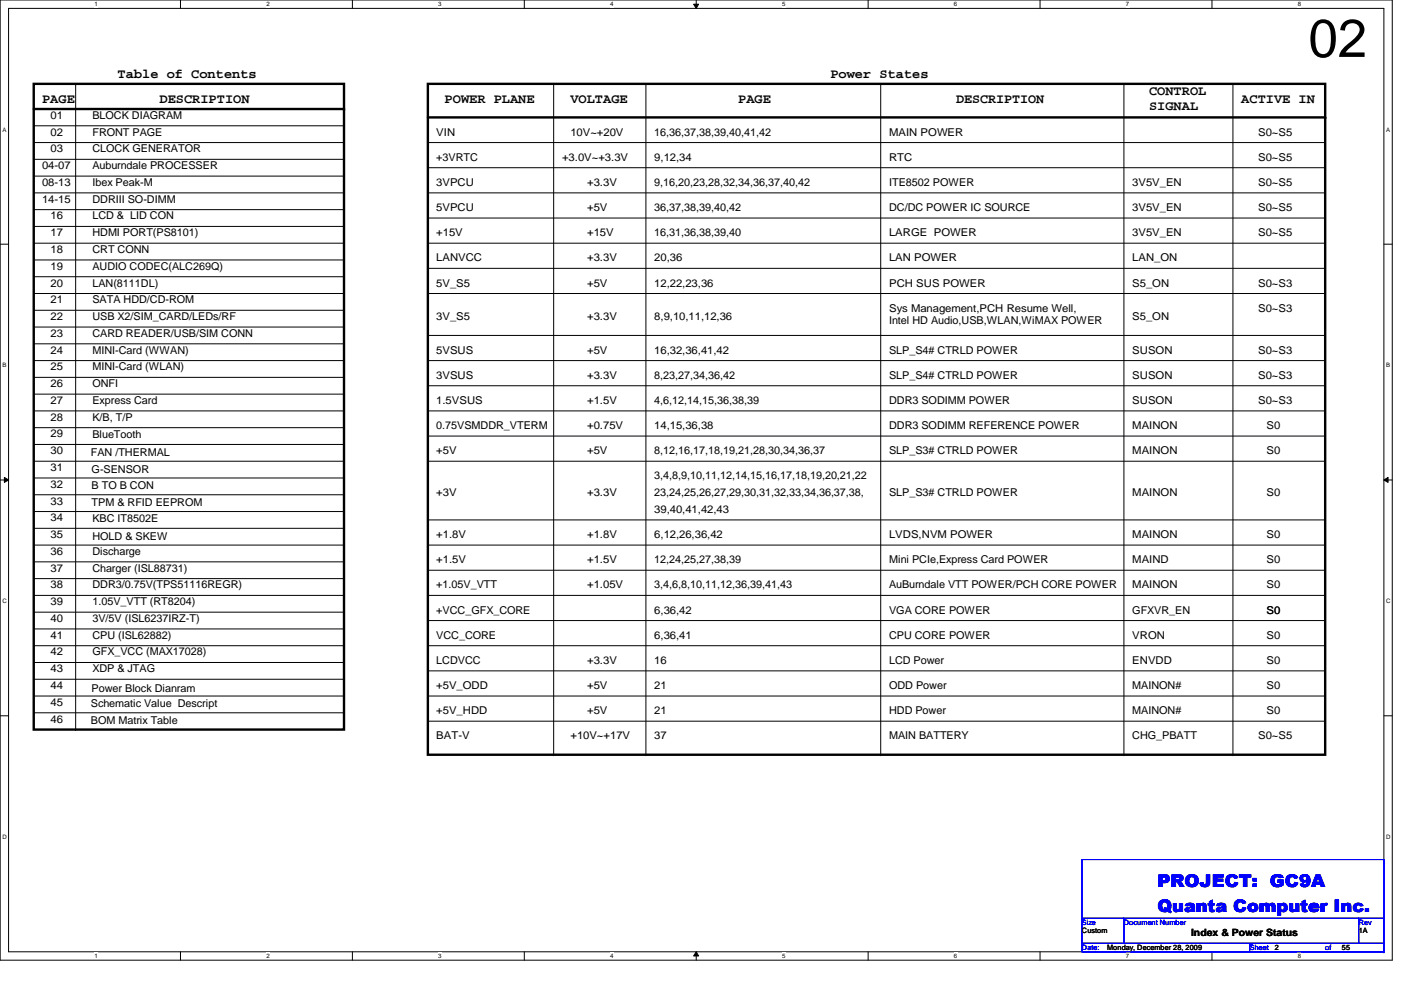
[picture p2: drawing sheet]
<svg xmlns="http://www.w3.org/2000/svg" width="297mm" height="210mm" viewBox="0 0 297 210" stroke-linecap="round" stroke-linejoin="round" font-family="sans-serif">
<defs><g id="words">
<text font-size="11.3" x="277.4" y="12.1">02</text>
<g font-size="3.7" fill="#00f">
<text x="245.4" y="188.1">PROJECT: GC9A</text>
<text x="245.4" y="193.4">Quanta Computer Inc.</text>
</g>
<g font-size="2.8">
<text x="24.9" y="16.6">Table of Contents</text>
<text x="176.1" y="16.6">Power States</text>
<text x="8.9" y="21.9">PAGE</text>
<text x="33.8" y="21.9">DESCRIPTION</text>
<text x="94.3" y="21.9">POWER PLANE</text>
<text x="120.9" y="21.9">VOLTAGE</text>
<text x="156.5" y="21.9">PAGE</text>
<text x="202.7" y="21.9">DESCRIPTION</text>
<text x="243.6" y="20.2">CONTROL</text>
<text x="243.6" y="23.4">SIGNAL</text>
<text x="263.2" y="21.9">ACTIVE IN</text>
</g>
<g font-size="2.3">
<text x="10.7" y="25.2">01</text>
<text x="10.7" y="28.7">02</text>
<text x="19.6" y="25.2">BLOCK DIAGRAM</text>
<text x="19.6" y="28.7">FRONT PAGE</text>
<text x="92.5" y="28.7">VIN</text>
<text x="120.9" y="28.7">10V~+20V</text>
<text x="138.7" y="28.7">16,36,37,38,39,40,41,42</text>
<text x="188.5" y="28.7">MAIN POWER</text>
<text x="266.7" y="28.7">S0~S5</text>
<text x="8.9" y="35.9">04-07</text>
<text x="10.7" y="32.3">03</text>
<text x="19.6" y="32.3">CLOCK GENERATOR</text>
<text x="19.6" y="35.9">Auburndale PROCESSER</text>
<text x="92.5" y="34.1">+3VRTC</text>
<text x="119.2" y="34.1">+3.0V~+3.3V</text>
<text x="138.7" y="34.1">9,12,34</text>
<text x="188.5" y="34.1">RTC</text>
<text x="266.7" y="34.1">S0~S5</text>
<text x="8.9" y="39.4">08-13</text>
<text x="19.6" y="39.4">Ibex Peak-M</text>
<text x="92.5" y="39.4">3VPCU</text>
<text x="124.5" y="39.4">+3.3V</text>
<text x="138.7" y="39.4">9,16,20,23,28,32,34,36,37,40,42</text>
<text x="188.5" y="39.4">ITE8502 POWER</text>
<text x="240.1" y="39.4">3V5V_EN</text>
<text x="266.7" y="39.4">S0~S5</text>
<text x="8.9" y="43">14-15</text>
<text x="10.7" y="46.5">16</text>
<text x="19.6" y="46.5">LCD &amp; LID CON</text>
<text x="19.6" y="43">DDRIII SO-DIMM</text>
<text x="92.5" y="44.7">5VPCU</text>
<text x="124.5" y="44.7">+5V</text>
<text x="138.7" y="44.7">36,37,38,39,40,42</text>
<text x="188.5" y="44.7">DC/DC POWER IC SOURCE</text>
<text x="240.1" y="44.7">3V5V_EN</text>
<text x="266.7" y="44.7">S0~S5</text>
<text x="10.7" y="53.6">18</text>
<text x="10.7" y="50.1">17</text>
<text x="19.6" y="53.6">CRT CONN</text>
<text x="19.6" y="50.1">HDMI PORT(PS8101)</text>
<text x="92.5" y="50.1">+15V</text>
<text x="124.5" y="50.1">+15V</text>
<text x="138.7" y="50.1">16,31,36,38,39,40</text>
<text x="188.5" y="50.1">LARGE POWER</text>
<text x="240.1" y="50.1">3V5V_EN</text>
<text x="266.7" y="50.1">S0~S5</text>
<text x="10.7" y="57.2">19</text>
<text x="19.6" y="57.2">AUDIO CODEC(ALC269Q)</text>
<text x="92.5" y="55.4">LANVCC</text>
<text x="124.5" y="55.4">+3.3V</text>
<text x="138.7" y="55.4">20,36</text>
<text x="188.5" y="55.4">LAN POWER</text>
<text x="240.1" y="55.4">LAN_ON</text>
<text x="10.7" y="60.7">20</text>
<text x="10.7" y="64.3">21</text>
<text x="19.6" y="60.7">LAN(8111DL)</text>
<text x="19.6" y="64.3">SATA HDD/CD-ROM</text>
<text x="92.5" y="60.7">5V_S5</text>
<text x="124.5" y="60.7">+5V</text>
<text x="138.7" y="60.7">12,22,23,36</text>
<text x="188.5" y="60.7">PCH SUS POWER</text>
<text x="240.1" y="60.7">S5_ON</text>
<text x="266.7" y="60.7">S0~S3</text>
<text x="10.7" y="71.4">23</text>
<text x="10.7" y="67.9">22</text>
<text x="19.6" y="71.4">CARD READER/USB/SIM CONN</text>
<text x="19.6" y="67.9">USB X2/SIM_CARD/LEDs/RF</text>
<text x="92.5" y="67.9">3V_S5</text>
<text x="124.5" y="67.9">+3.3V</text>
<text x="138.7" y="67.9">8,9,10,11,12,36</text>
<text x="188.5" y="66.1">Sys Management,PCH Resume Well,</text>
<text x="188.5" y="68.7">Intel HD Audio,USB,WLAN,WiMAX POWER</text>
<text x="240.1" y="67.9">S5_ON</text>
<text x="266.7" y="66.1">S0~S3</text>
<text x="10.7" y="75">24</text>
<text x="19.6" y="75">MINI-Card (WWAN)</text>
<text x="92.5" y="75">5VSUS</text>
<text x="124.5" y="75">+5V</text>
<text x="138.7" y="75">16,32,36,41,42</text>
<text x="188.5" y="75">SLP_S4# CTRLD POWER</text>
<text x="240.1" y="75">SUSON</text>
<text x="266.7" y="75">S0~S3</text>
<text x="10.7" y="78.5">25</text>
<text x="10.7" y="82.1">26</text>
<text x="19.6" y="82.1">ONFI</text>
<text x="19.6" y="78.5">MINI-Card (WLAN)</text>
<text x="92.5" y="80.3">3VSUS</text>
<text x="124.5" y="80.3">+3.3V</text>
<text x="138.7" y="80.3">8,23,27,34,36,42</text>
<text x="188.5" y="80.3">SLP_S4# CTRLD POWER</text>
<text x="240.1" y="80.3">SUSON</text>
<text x="266.7" y="80.3">S0~S3</text>
<text x="10.7" y="85.6">27</text>
<text x="10.7" y="89.2">28</text>
<text x="19.6" y="85.6">Express Card</text>
<text x="19.6" y="89.2">K/B, T/P</text>
<text x="92.5" y="85.6">1.5VSUS</text>
<text x="124.5" y="85.6">+1.5V</text>
<text x="138.7" y="85.6">4,6,12,14,15,36,38,39</text>
<text x="188.5" y="85.6">DDR3 SODIMM POWER</text>
<text x="240.1" y="85.6">SUSON</text>
<text x="266.7" y="85.6">S0~S3</text>
<text x="10.7" y="92.8">29</text>
<text x="19.6" y="92.9">BlueTooth</text>
<text x="92.5" y="91">0.75VSMDDR_VTERM</text>
<text x="124.5" y="91">+0.75V</text>
<text x="138.7" y="91">14,15,36,38</text>
<text x="188.5" y="91">DDR3 SODIMM REFERENCE POWER</text>
<text x="240.1" y="91">MAINON</text>
<text x="268.5" y="91">S0</text>
<text x="10.7" y="99.9">31</text>
<text x="10.7" y="96.3">30</text>
<text x="19.3" y="96.6">FAN /THERMAL</text>
<text x="19.4" y="100.2">G-SENSOR</text>
<text x="92.5" y="96.3">+5V</text>
<text x="124.5" y="96.3">+5V</text>
<text x="138.7" y="96.3">8,12,16,17,18,19,21,28,30,34,36,37</text>
<text x="138.7" y="101.6">3,4,8,9,10,11,12,14,15,16,17,18,19,20,21,22</text>
<text x="188.5" y="96.3">SLP_S3# CTRLD POWER</text>
<text x="240.1" y="96.3">MAINON</text>
<text x="268.5" y="96.3">S0</text>
<text x="10.7" y="103.4">32</text>
<text x="10.7" y="107">33</text>
<text x="19.4" y="103.8">B TO B CON</text>
<text x="19.4" y="107.3">TPM &amp; RFID EEPROM</text>
<text x="92.5" y="105.2">+3V</text>
<text x="124.5" y="105.2">+3.3V</text>
<text x="138.7" y="105.2">23,24,25,26,27,29,30,31,32,33,34,36,37,38,</text>
<text x="188.5" y="105.2">SLP_S3# CTRLD POWER</text>
<text x="240.1" y="105.2">MAINON</text>
<text x="268.5" y="105.2">S0</text>
<text x="10.7" y="110.5">34</text>
<text x="19.6" y="110.7">KBC IT8502E</text>
<text x="138.7" y="108.8">39,40,41,42,43</text>
<text x="10.7" y="117.6">36</text>
<text x="10.7" y="114.1">35</text>
<text x="19.6" y="117.6">Discharge</text>
<text x="19.6" y="114.4">HOLD &amp; SKEW</text>
<text x="92.5" y="119.4">+1.5V</text>
<text x="92.5" y="114.1">+1.8V</text>
<text x="124.5" y="114.1">+1.8V</text>
<text x="124.5" y="119.4">+1.5V</text>
<text x="138.7" y="114.1">6,12,26,36,42</text>
<text x="138.7" y="119.4">12,24,25,27,38,39</text>
<text x="188.5" y="114.1">LVDS,NVM POWER</text>
<text x="188.5" y="119.4">Mini PCIe,Express Card POWER</text>
<text x="240.1" y="119.4">MAIND</text>
<text x="240.1" y="114.1">MAINON</text>
<text x="268.5" y="114.1">S0</text>
<text x="268.5" y="119.4">S0</text>
<text x="10.7" y="124.8">38</text>
<text x="10.7" y="121.2">37</text>
<text x="19.6" y="124.8">DDR3/0.75V(TPS51116REGR)</text>
<text x="19.6" y="121.2">Charger (ISL88731)</text>
<text x="92.5" y="124.8">+1.05V_VTT</text>
<text x="124.5" y="124.8">+1.05V</text>
<text x="138.7" y="124.8">3,4,6,8,10,11,12,36,39,41,43</text>
<text x="188.5" y="124.8">AuBurndale VTT POWER/PCH CORE POWER</text>
<text x="240.1" y="124.8">MAINON</text>
<text x="268.5" y="124.8">S0</text>
<text x="10.7" y="128.3">39</text>
<text x="10.7" y="131.9">40</text>
<text x="19.6" y="131.9">3V/5V (ISL6237IRZ-T)</text>
<text x="19.6" y="128.3">1.05V_VTT (RT8204)</text>
<text x="92.5" y="130.1">+VCC_GFX_CORE</text>
<text x="138.7" y="130.1">6,36,42</text>
<text x="188.5" y="130.1">VGA CORE POWER</text>
<text x="240.1" y="130.1">GFXVR_EN</text>
<text x="268.5" y="130.1">S0</text>
<text x="10.7" y="135.4">41</text>
<text x="19.6" y="135.4">CPU (ISL62882)</text>
<text x="92.5" y="135.4">VCC_CORE</text>
<text x="138.7" y="135.4">6,36,41</text>
<text x="188.5" y="135.4">CPU CORE POWER</text>
<text x="240.1" y="135.4">VRON</text>
<text x="268.5" y="135.4">S0</text>
<text x="10.7" y="139">42</text>
<text x="10.7" y="142.5">43</text>
<text x="19.6" y="139">GFX_VCC (MAX17028)</text>
<text x="19.6" y="142.5">XDP &amp; JTAG</text>
<text x="92.5" y="140.8">LCDVCC</text>
<text x="124.5" y="140.8">+3.3V</text>
<text x="138.7" y="140.8">16</text>
<text x="188.5" y="140.8">LCD Power</text>
<text x="240.1" y="140.8">ENVDD</text>
<text x="268.5" y="140.8">S0</text>
<text x="10.7" y="149.6">45</text>
<text x="10.7" y="146.1">44</text>
<text x="19.3" y="150">Schematic Value Descript</text>
<text x="19.4" y="146.6">Power Block Dianram</text>
<text x="92.5" y="146.1">+5V_ODD</text>
<text x="124.5" y="146.1">+5V</text>
<text x="138.7" y="146.1">21</text>
<text x="188.5" y="146.1">ODD Power</text>
<text x="240.1" y="146.1">MAINON#</text>
<text x="268.5" y="146.1">S0</text>
<text x="10.7" y="153.2">46</text>
<text x="19.3" y="153.5">BOM Matrix Table</text>
<text x="92.5" y="151.4">+5V_HDD</text>
<text x="124.5" y="151.4">+5V</text>
<text x="138.7" y="151.4">21</text>
<text x="188.5" y="151.4">HDD Power</text>
<text x="240.1" y="151.4">MAINON#</text>
<text x="268.5" y="151.4">S0</text>
<text x="92.5" y="156.8">BAT-V</text>
<text x="120.9" y="156.8">+10V~+17V</text>
<text x="138.7" y="156.8">37</text>
<text x="188.5" y="156.8">MAIN BATTERY</text>
<text x="240.1" y="156.8">CHG_PBATT</text>
<text x="266.7" y="156.8">S0~S5</text>
</g>
<text font-size="2.1" x="252.5" y="198.5">Index &amp; Power Status</text>
<g font-size="1.6" fill="#00f">
<text x="229.4" y="196.1">Size</text>
<text x="238.3" y="196.1">Document Number</text>
<text x="288.1" y="196.1">Rev</text>
<text x="229.4" y="201.5">Date:</text>
<text x="265" y="201.5">Sheet</text>
<text x="281" y="201.5">of</text>
</g>
<g font-size="1.6">
<text x="229.4" y="197.9">Custom</text>
<text x="288.1" y="197.9">1A</text>
<text x="234.7" y="201.5">Monday, December 28, 2009</text>
<text x="270.3" y="201.5">2</text>
<text x="284.5" y="201.5">55</text>
</g>
<g font-size="1.3">
<text x="20" y="1.3">1</text>
<text x="56.5" y="1.3">2</text>
<text x="92.9" y="1.3">3</text>
<text x="129.4" y="1.3">4</text>
<text x="165.8" y="1.3">5</text>
<text x="202.3" y="1.3">6</text>
<text x="238.7" y="1.3">7</text>
<text x="275.2" y="1.3">8</text>
<text x=".5" y="27.9">A</text>
<text x="293.9" y="27.9">A</text>
<text x=".5" y="77.9">B</text>
<text x="293.9" y="77.9">B</text>
<text x=".5" y="127.9">C</text>
<text x="293.9" y="127.9">C</text>
<text x=".5" y="177.9">D</text>
<text x="293.9" y="177.9">D</text>
<text x="20" y="203.1">1</text>
<text x="56.5" y="203.1">2</text>
<text x="92.9" y="203.1">3</text>
<text x="129.4" y="203.1">4</text>
<text x="165.8" y="203.1">5</text>
<text x="202.3" y="203.1">6</text>
<text x="238.7" y="203.1">7</text>
<text x="275.2" y="203.1">8</text>
</g>
</g></defs>
<path d="M0 0h295.2v203.6h-295.2zM1.8 1.8h291.6v200h-291.6z" fill="none" stroke="#000" stroke-width=".21"/>
<g fill="#fff">
<path d="M20 .2h.7v1.4h-.7z"/>
<path d="M20 202h.7v1.4h-.7z"/>
</g>
<path d="M38.3 0v1.8M38.3 201.8v1.8" fill="none" stroke="#000" stroke-width=".21"/>
<g fill="#fff">
<path d="M56.5 .2h.6v1.4h-.6z"/>
<path d="M56.5 202h.6v1.4h-.6z"/>
</g>
<path d="M74.7 0v1.8M74.7 201.8v1.8" fill="none" stroke="#000" stroke-width=".21"/>
<g fill="#fff">
<path d="M92.9 .2h.7v1.4h-.7z"/>
<path d="M92.9 202h.7v1.4h-.7z"/>
</g>
<path d="M111.2 0v1.8M111.2 201.8v1.8" fill="none" stroke="#000" stroke-width=".21"/>
<g fill="#fff">
<path d="M129.4 .2h.6v1.4h-.6z"/>
<path d="M129.4 202h.6v1.4h-.6z"/>
</g>
<path d="M147.1 .9h1l-.5 .9zM147.6 0v1.8M147.6 201.8l.5 .9h-1zM147.6 201.8v1.8" fill="none" stroke="#000" stroke-width=".21"/>
<path d="M147.1 .9h1l-.5 .9zM147.6 201.8l.5 .9h-1z" fill="#000"/>
<g fill="#fff">
<path d="M165.8 .2h.7v1.4h-.7z"/>
<path d="M165.8 202h.7v1.4h-.7z"/>
</g>
<path d="M184.1 0v1.8M184.1 201.8v1.8" fill="none" stroke="#000" stroke-width=".21"/>
<g fill="#fff">
<path d="M202.3 .2h.6v1.4h-.6z"/>
<path d="M202.3 202h.6v1.4h-.6z"/>
</g>
<path d="M220.5 0v1.8M220.5 201.8v1.8" fill="none" stroke="#000" stroke-width=".21"/>
<g fill="#fff">
<path d="M238.7 .2h.7v1.4h-.7z"/>
<path d="M238.7 202h.7v1.4h-.7z"/>
</g>
<path d="M257 0v1.8M257 201.8v1.8" fill="none" stroke="#000" stroke-width=".21"/>
<g fill="#fff">
<path d="M275.2 .2h.6v1.4h-.6z"/>
<path d="M275.2 202h.6v1.4h-.6z"/>
<path d="M.5 26.8h.8v1.4h-.8z"/>
<path d="M293.9 26.8h.8v1.4h-.8z"/>
<path d="M.5 76.8h.8v1.3h-.8z"/>
<path d="M293.9 76.8h.8v1.3h-.8z"/>
</g>
<path d="M0 51.8h1.8M293.4 51.8h1.8" fill="none" stroke="#000" stroke-width=".21"/>
<g fill="#fff">
<path d="M.5 126.7h.9v1.4h-.9z"/>
<path d="M293.9 126.7h.9v1.4h-.9z"/>
</g>
<path d="M0 101.8h1.8M.9 101.2l.9 .6-.9 .5zM293.4 101.8l.9-.6v1.1zM293.4 101.8h1.8" fill="none" stroke="#000" stroke-width=".21"/>
<path d="M.9 101.2l.9 .6-.9 .5zM293.4 101.8l.9-.6v1.1z" fill="#000"/>
<g fill="#fff">
<path d="M.5 176.7h.9v1.4h-.9z"/>
<path d="M293.9 176.7h.9v1.4h-.9z"/>
</g>
<g fill="none" stroke="#000" stroke-width=".21">
<path d="M16 17.8v136.9M117.4 17.8v142.2M136.9 17.8v142.2M186.7 17.8v142.2M238.3 17.8v142.2M261.4 17.8v142.2M7.2 37.3h65.7M7.2 33.8h65.7M7.2 30.2h65.7M7.2 26.7h65.7M72.9 37.3h.1M72.9 33.8h.1"/>
<path d="M72.9 30.2h.1M72.9 26.7h.1M90.7 30.2h190.3M90.7 35.6h190.3M281 35.6h.1M281 30.2h.1M7.2 51.6h65.7M7.2 55.1h65.7M7.2 58.7h65.7M7.2 48h65.7M7.2 44.4h65.7M7.2 40.9h65.7"/>
<path d="M72.9 51.6h.1M72.9 55.1h.1M72.9 58.7h.1M72.9 48h.1M72.9 44.4h.1M72.9 40.9h.1M90.7 51.6h190.3M90.7 40.9h190.3M90.7 46.2h190.3M90.7 56.9h190.3M281 40.9h.1M281 46.2h.1"/>
<path d="M281 51.6h.1M281 56.9h.1M7.2 76.5h65.7M7.2 72.9h65.7M7.2 69.3h65.7M7.2 65.8h65.7M7.2 62.2h65.7M72.9 76.5h.1M72.9 72.9h.1M72.9 69.3h.1M72.9 65.8h.1M72.9 62.2h.1"/>
<path d="M90.7 76.5h190.3M90.7 62.2h190.3M90.7 71.1h190.3M281 62.2h.1M281 71.1h.1M281 76.5h.1M7.2 94.2h65.7M7.2 97.8h65.7M7.2 90.7h65.7M7.2 87.1h65.7M7.2 83.6h65.7M7.2 80h65.7"/>
<path d="M72.9 94.2h.1M72.9 97.8h.1M72.9 90.7h.1M72.9 87.1h.1M72.9 83.6h.1M72.9 80h.1M90.7 97.8h190.3M90.7 87.1h190.3M90.7 81.8h190.3M90.7 92.5h190.3M281 81.8h.1M281 87.1h.1"/>
<path d="M281 92.5h.1M281 97.8h.1M7.2 108.5h65.7M7.2 104.9h65.7M7.2 101.3h65.7M7.2 119.1h65.7M7.2 115.6h65.7M7.2 112h65.7M72.9 108.5h.1M72.9 104.9h.1M72.9 101.3h.1M72.9 119.1h.1"/>
<path d="M72.9 115.6h.1M72.9 112h.1M90.7 115.6h190.3M90.7 110.2h190.3M281 110.2h.1M281 115.6h.1M7.2 136.9h65.7M7.2 133.3h65.7M7.2 129.8h65.7M7.2 126.2h65.7M7.2 122.7h65.7M72.9 136.9h.1"/>
<path d="M72.9 133.3h.1M72.9 129.8h.1M72.9 126.2h.1M72.9 122.7h.1M90.7 136.9h190.3M90.7 126.2h190.3M90.7 120.9h190.3M90.7 131.6h190.3M281 136.9h.1M281 120.9h.1M281 126.2h.1M281 131.6h.1"/>
<path d="M0 151.8h1.8M7.2 151.1h65.7M7.2 147.6h65.7M7.2 140.5h65.7M7.2 144h65.7M16 154.7h.1M72.9 151.1h.1M72.9 147.6h.1M72.9 140.5h.1M72.9 144h.1M90.7 147.6h190.3M90.7 142.2h190.3"/>
<path d="M90.7 152.9h190.3M281 142.2h.1M281 147.6h.1M281 152.9h.1M293.4 151.8h1.8M117.4 160h.1M136.9 160h.1M186.7 160h.1M238.3 160h.1M261.4 160h.1"/>
</g>
<path d="M229.4 182.2h64v17.8h-64zM229.4 194.7h64v5.3h-64zM238.3 194.7h.1M238.3 194.7v5.3M288.1 194.7h.1M288.1 194.7v5.3M229.4 200h64v1.8h-64zM265 200h.1M265 200v1.8M293.4 201.8h.1M293.4 200v1.8" fill="none" stroke="#00f" stroke-width=".21"/>
<path d="M7.2 17.8h65.7v136.9h-65.7zM90.7 17.8h190.3v142.2h-190.3zM7.2 23.1h65.7M90.7 24.9h190.3" fill="none" stroke="#000" stroke-width=".51"/>
<g fill="#000">
<circle cx="72.9" cy="23.1" r=".25"/>
<circle cx="281" cy="24.9" r=".25"/>
</g>
<use href="#words"/>
</svg>
